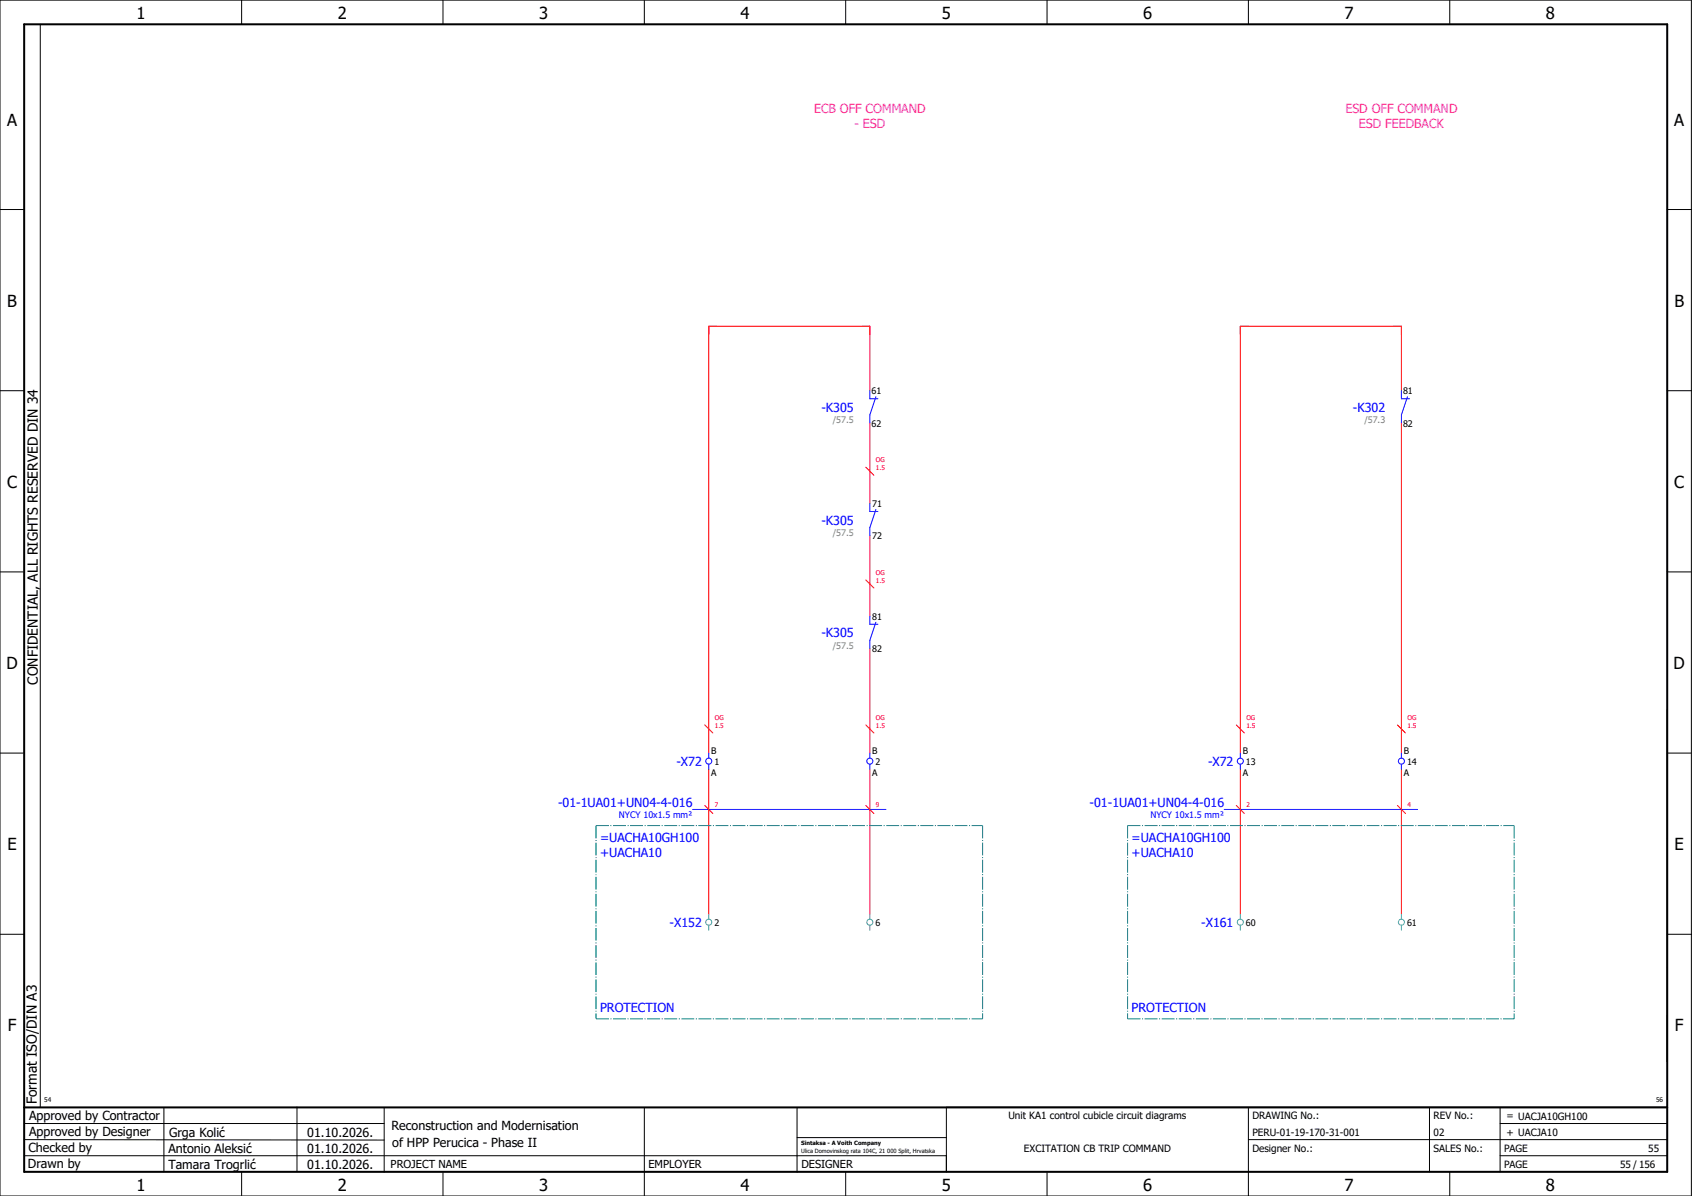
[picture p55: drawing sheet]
<svg xmlns="http://www.w3.org/2000/svg" width="420mm" height="297mm" viewBox="0 0 420 297" stroke-linecap="round" stroke-linejoin="round" font-family="sans-serif">
<defs><g id="words">
<g font-size="4.1">
<text x="33.9" y="4.7">1</text>
<text x="83.9" y="4.7">2</text>
<text x="133.9" y="4.7">3</text>
<text x="183.9" y="4.7">4</text>
<text x="233.9" y="4.7">5</text>
<text x="283.9" y="4.7">6</text>
<text x="333.9" y="4.7">7</text>
<text x="383.9" y="4.7">8</text>
<text x="1.8" y="31.2">A</text>
<text x="415.8" y="31.2">A</text>
<text x="1.8" y="76.2">B</text>
<text x="415.8" y="76.2">B</text>
<text x="1.8" y="121.2">C</text>
<text x="415.8" y="121.2">C</text>
<text x="1.6" y="166.2">D</text>
<text x="415.6" y="166.2">D</text>
<text x="1.8" y="211.2">E</text>
<text x="415.8" y="211.2">E</text>
<text x="1.9" y="256.2">F</text>
<text x="415.9" y="256.2">F</text>
<text x="33.9" y="295.7">1</text>
<text x="83.9" y="295.7">2</text>
<text x="133.9" y="295.7">3</text>
<text x="183.9" y="295.7">4</text>
<text x="233.9" y="295.7">5</text>
<text x="283.9" y="295.7">6</text>
<text x="333.9" y="295.7">7</text>
<text x="383.9" y="295.7">8</text>
</g>
<g font-size="3.4">
<text x="9.4" y="170" transform="rotate(-90 9.4 170)">CONFIDENTIAL, ALL RIGHTS RESERVED DIN 34</text>
<text x="9.2" y="274.3" transform="rotate(-90 9.2 274.3)">Format ISO/DIN A3</text>
</g>
<g font-size="3.1" fill="#f0f">
<text x="202.1" y="28.1">ECB OFF COMMAND</text>
<text x="334.1" y="28.1">ESD OFF COMMAND</text>
<text x="212.2" y="31.9">- ESD</text>
<text x="337.4" y="31.9">ESD FEEDBACK</text>
</g>
<g font-size="3.1" fill="#00f">
<text x="204" y="102.3">-K305</text>
<text x="336" y="102.3">-K302</text>
<text x="204" y="130.3">-K305</text>
<text x="204" y="158.3">-K305</text>
<text x="168" y="190.3">-X72</text>
<text x="300" y="190.3">-X72</text>
<text x="138.6" y="200.4">-01-1UA01+UN04-4-016</text>
<text x="270.6" y="200.4">-01-1UA01+UN04-4-016</text>
<text x="149" y="209.1">=UACHA10GH100</text>
<text x="281" y="209.1">=UACHA10GH100</text>
<text x="149" y="212.9">+UACHA10</text>
<text x="281" y="212.9">+UACHA10</text>
<text x="166.3" y="230.3">-X152</text>
<text x="298.3" y="230.3">-X161</text>
<text x="149" y="251.4">PROTECTION</text>
<text x="281" y="251.4">PROTECTION</text>
</g>
<g font-size="3.1">
<text x="7.2" y="278.1">Approved by Contractor</text>
<text x="97.2" y="280.5">Reconstruction and Modernisation</text>
<text x="7.1" y="286.1">Checked by</text>
<text x="7.2" y="282.1">Approved by Designer</text>
<text x="41.8" y="286.2">Antonio Aleksić</text>
<text x="42" y="282.3">Grga Kolić</text>
<text x="76.3" y="282.3">01.10.2026.</text>
<text x="76.3" y="286.3">01.10.2026.</text>
<text x="97.4" y="284.8">of HPP Perucica - Phase II</text>
<text x="6.9" y="290">Drawn by</text>
<text x="41.8" y="290.3">Tamara Trogrlić</text>
<text x="76.3" y="290.3">01.10.2026.</text>
</g>
<g font-size="2.7">
<text x="97" y="290.1">PROJECT NAME</text>
<text x="161" y="290.1">EMPLOYER</text>
<text x="199" y="290.1">DESIGNER</text>
</g>
<g font-size="2.5">
<text x="250.4" y="278">Unit KA1 control cubicle circuit diagrams</text>
<text x="311" y="278">DRAWING No.:</text>
<text x="356" y="278">REV No.:</text>
<text x="374.1" y="278">= UACJA10GH100</text>
<text x="254.3" y="286">EXCITATION CB TRIP COMMAND</text>
<text x="311" y="286">Designer No.:</text>
<text x="311" y="282">PERU-01-19-170-31-001</text>
<text x="356" y="286">SALES No.:</text>
<text x="356" y="282">02</text>
<text x="373.5" y="286">PAGE</text>
<text x="374.1" y="282.1">+ UACJA10</text>
<text x="409.3" y="286">55</text>
<text x="373.5" y="290">PAGE</text>
<text x="402.3" y="290">55 / 156</text>
</g>
<g font-size="2.2">
<text x="216.4" y="97.9">61</text>
<text x="348.4" y="97.9">81</text>
<text x="216.4" y="106">62</text>
<text x="348.4" y="106">82</text>
<text x="216.6" y="126">71</text>
<text x="216.6" y="133.9">72</text>
<text x="216.6" y="154">81</text>
<text x="216.6" y="161.9">82</text>
<text x="176.6" y="187.2">B</text>
<text x="177.4" y="189.9">1</text>
<text x="216.6" y="187.2">B</text>
<text x="217.4" y="189.9">2</text>
<text x="308.6" y="187.2">B</text>
<text x="309.4" y="189.9">13</text>
<text x="348.6" y="187.2">B</text>
<text x="349.4" y="189.9">14</text>
<text x="176.6" y="192.7">A</text>
<text x="216.6" y="192.7">A</text>
<text x="308.6" y="192.7">A</text>
<text x="348.6" y="192.7">A</text>
<text x="177.4" y="229.9">2</text>
<text x="217.4" y="229.9">6</text>
<text x="309.4" y="229.9">60</text>
<text x="349.4" y="229.9">61</text>
</g>
<g font-size="2.2" fill="#7ca552">
<text x="206.8" y="105.2">/57.5</text>
<text x="338.8" y="105.2">/57.3</text>
<text x="206.8" y="133.2">/57.5</text>
<text x="206.8" y="161.2">/57.5</text>
</g>
<g font-size="2.2" fill="#00f">
<text x="153.7" y="203.3">NYCY 10x1.5 mm²</text>
<text x="285.7" y="203.3">NYCY 10x1.5 mm²</text>
</g>
<g font-size="1.6" fill="#f00">
<text x="217.5" y="116.7">1.5</text>
<text x="217.5" y="114.8">OG</text>
<text x="217.5" y="142.8">OG</text>
<text x="217.5" y="144.7">1.5</text>
<text x="177.5" y="178.8">OG</text>
<text x="217.5" y="178.8">OG</text>
<text x="309.5" y="178.8">OG</text>
<text x="349.5" y="178.8">OG</text>
<text x="177.5" y="180.7">1.5</text>
<text x="217.5" y="180.7">1.5</text>
<text x="309.5" y="180.7">1.5</text>
<text x="349.5" y="180.7">1.5</text>
<text x="177.5" y="200.5">7</text>
<text x="217.5" y="200.5">9</text>
<text x="309.5" y="200.5">2</text>
<text x="349.5" y="200.5">4</text>
</g>
<g font-size="1.6">
<text x="11" y="273.7">54</text>
<text x="411.2" y="273.7">56</text>
</g>
<g font-size="1.4">
<text x="198.9" y="284.4">Sintaksa - A Voith Company</text>
<text x="198.9" y="286.4">Ulica Domovinskog rata 104C, 21 000 Split, Hrvatska</text>
</g>
</g></defs>
<g fill="none" stroke="#000" stroke-width=".25">
<path d="M0 0h420v297h-420zM10 6v269M60 0v6M110 0v6M160 0v6M210 0v6M260 0v6M310 0v6M360 0v6M0 52h6M414 52h6M0 97h6"/>
<path d="M414 97h6M0 142h6M414 142h6M414 176.3v87.4M0 187h6M414 187h6M0 232h6M414 232h6M6 279h89.4M40.7 275v16M73.7 274.9v16M95.4 275.1v16"/>
<path d="M160 275v22M197.9 275.1v16M310 275v22M355 275v16M372.5 279h41.5M372.5 275v16M414 275h-179v16M6 283l89.4 .1M6 287h229M60 291v6M110 291v6M197.9 282.5h37.1"/>
<path d="M210 291v6M260 291v6M310 283h104M360 291v6M372.5 287h41.5"/>
</g>
<path d="M6 6h408v285h-408zM6 275h408" fill="none" stroke="#000" stroke-width=".5"/>
<g fill="none" stroke="#f00" stroke-width=".25">
<path d="M216 97v-16h-40v106M348 97v-16h-40v106M215 116l2 2M216 105v20M348 105v82M216 133v20M215 144l2 2M216 161v26M175 180l2 2M176 191v36M215 180l2 2M216 191v36"/>
<path d="M307 180l2 2M308 191v36M347 180l2 2M348 191v36M175 200l2 2M215 200l2 2M307 200l2 2M347 200l2 2"/>
</g>
<g fill="none" stroke="#52a5a5" stroke-width=".25">
<path d="M176 227v1.3M176 229.8v1.2M216 227v1.3M216 229.8v1.2M308 227v1.3M308 229.8v1.2M348 227v1.3M348 229.8v1.2"/>
<circle cx="176" cy="229" r=".75"/>
<circle cx="216" cy="229" r=".75"/>
<circle cx="308" cy="229" r=".75"/>
<circle cx="348" cy="229" r=".75"/>
</g>
<g fill="none" stroke="#00f" stroke-width=".25">
<path d="M216 97v2h2M217.5 98.5l-1.5 4.5v2M348 97v2h2M349.5 98.5l-1.5 4.5v2M216 125v2h2M217.5 126.5l-1.5 4.5v2M216 153v2h2M217.5 154.5l-1.5 4.5v2M176 187v1.3M176 189.8v1.2M216 187v1.3M216 189.8v1.2"/>
<path d="M308 187v1.3M308 189.8v1.2M348 187v1.3M348 189.8v1.2M172 201h48M304 201h48"/>
<circle cx="176" cy="189" r=".75"/>
<circle cx="216" cy="189" r=".75"/>
<circle cx="308" cy="189" r=".75"/>
<circle cx="348" cy="189" r=".75"/>
</g>
<path d="M148 205h96M148 205v48M244 205v48M280 205h96M280 205v48M376 205v48M148 253h96M280 253h96" fill="none" stroke="#007f7f" stroke-width=".25" stroke-dasharray="3.2 .4 .3 .4" stroke-linecap="butt"/>
<use href="#words"/>
</svg>
